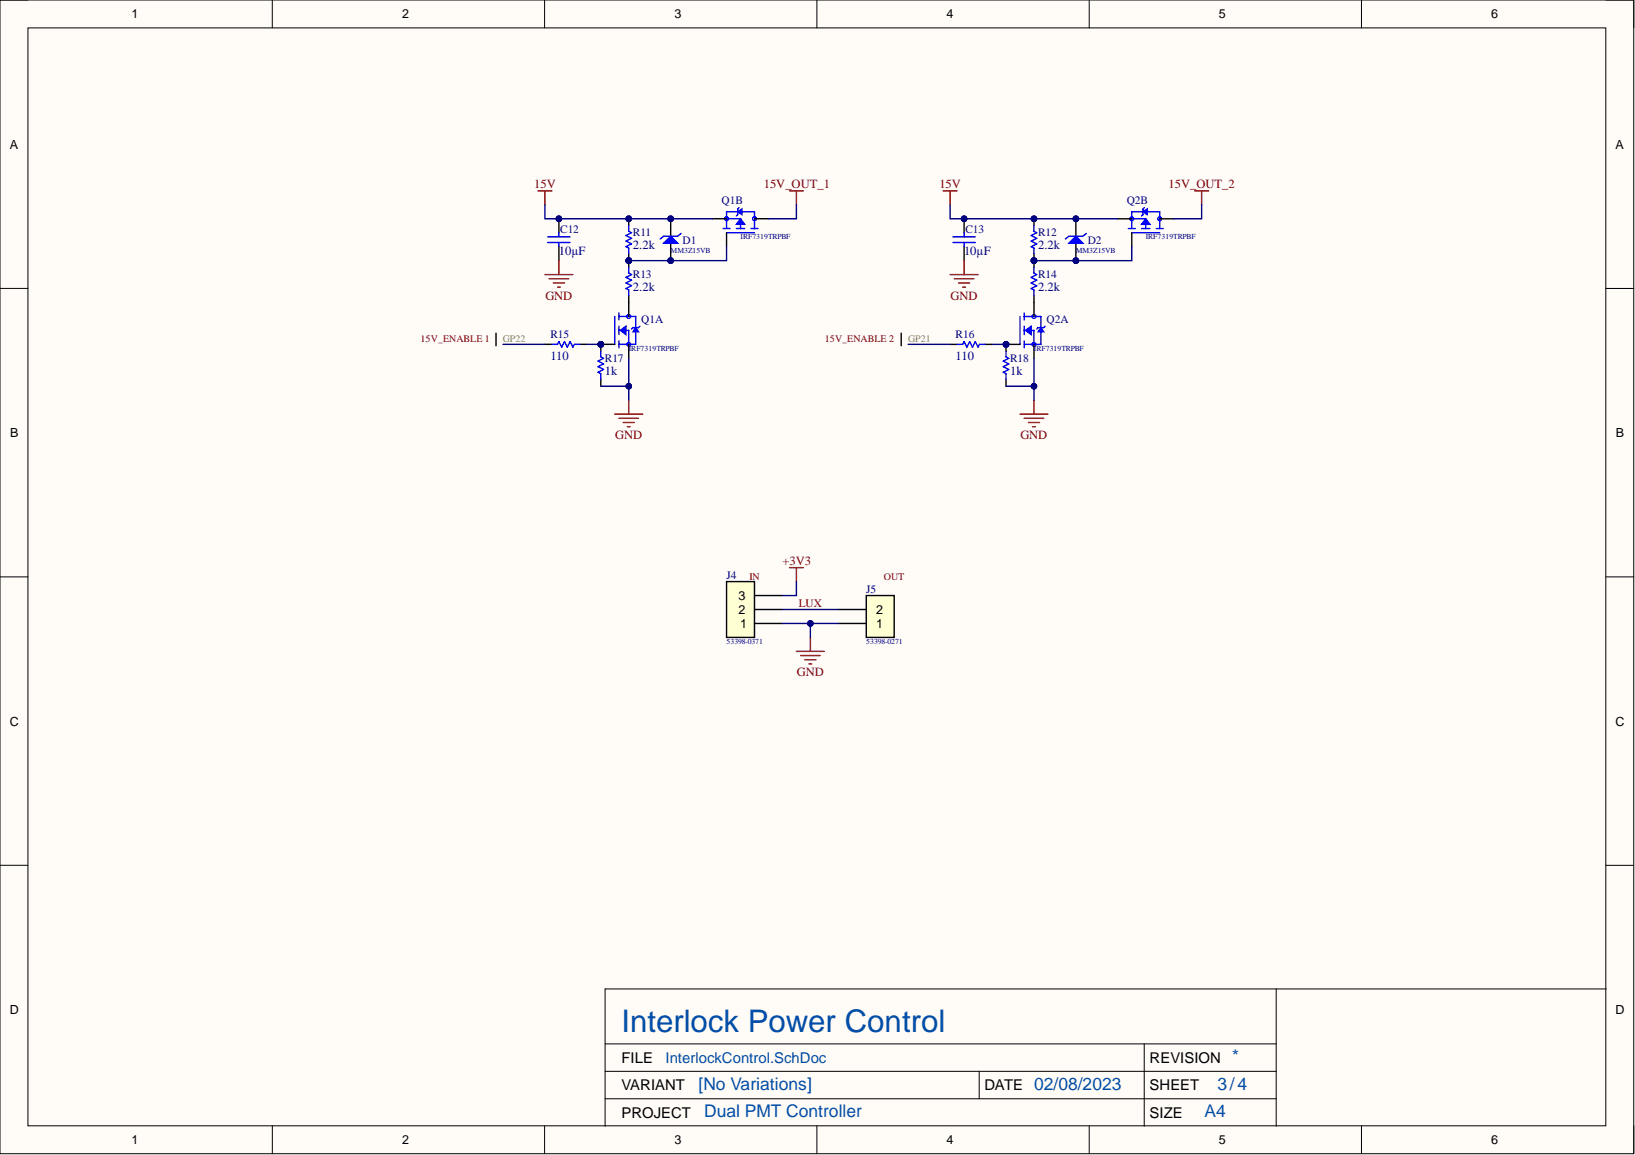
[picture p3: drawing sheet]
<svg xmlns="http://www.w3.org/2000/svg" width="297mm" height="210mm" viewBox="0 0 297 210" stroke-linecap="round" stroke-linejoin="round" font-family="sans-serif">
<defs><g id="words">
<text font-size="5.7" fill="#004ea8" x="112.9" y="187.5">Interlock Power Control</text>
<g font-size="3.2" fill="#004ea8">
<text x="223.8" y="193">*</text>
<text x="126.9" y="198">[No Variations]</text>
<text x="127.9" y="203">Dual PMT Controller</text>
<text x="187.9" y="198">02/08/2023</text>
<text x="218.8" y="203">A4</text>
<text x="221.2" y="198">3/4</text>
</g>
<g font-size="2.7">
<text x="112.9" y="193.1">FILE</text>
<text x="208.9" y="193.1">REVISION</text>
<text x="112.9" y="203.1">PROJECT</text>
<text x="112.9" y="198.1">VARIANT</text>
<text x="178.9" y="198.1">DATE</text>
<text x="208.9" y="203.1">SIZE</text>
<text x="208.9" y="198.1">SHEET</text>
</g>
<text font-size="2.7" fill="#004ea8" x="120.9" y="193.1">InterlockControl.SchDoc</text>
<g font-size="2.3">
<text x="23.9" y="3.3">1</text>
<text x="73.1" y="3.3">2</text>
<text x="122.5" y="3.3">3</text>
<text x="172" y="3.3">4</text>
<text x="221.4" y="3.3">5</text>
<text x="270.9" y="3.3">6</text>
<text x="1.8" y="27">A</text>
<text x="293.5" y="27">A</text>
<text x="1.9" y="79.4">B</text>
<text x="293.6" y="79.4">B</text>
<text x="134.1" y="111.6">2</text>
<text x="134.1" y="109">3</text>
<text x="159.2" y="111.6">2</text>
<text x="134.4" y="114.1">1</text>
<text x="159.2" y="114.1">1</text>
<text x="1.8" y="131.9">C</text>
<text x="293.5" y="131.9">C</text>
<text x="1.8" y="184.3">D</text>
<text x="293.5" y="184.3">D</text>
<text x="23.9" y="207.9">1</text>
<text x="73.1" y="207.9">2</text>
<text x="122.5" y="207.9">3</text>
<text x="172" y="207.9">4</text>
<text x="221.4" y="207.9">5</text>
<text x="270.9" y="207.9">6</text>
</g>
<g font-size="2.3" fill="#800000">
<text x="97" y="34.2">15V</text>
<text x="138.8" y="34.2">15V_OUT_1</text>
<text x="170.7" y="34.2">15V</text>
<text x="212.3" y="34.2">15V_OUT_2</text>
<text x="99.1" y="54.5">GND</text>
<text x="172.7" y="54.5">GND</text>
<text x="111.8" y="79.8">GND</text>
<text x="185.4" y="79.8">GND</text>
<text x="142.1" y="102.7">+3V3</text>
<text x="144.8" y="122.9">GND</text>
</g>
<g font-size="2.3" fill="#000080">
<text x="101.5" y="46.4">10µF</text>
<text x="115" y="45.3">2.2k</text>
<text x="175.1" y="46.4">10µF</text>
<text x="188.6" y="45.3">2.2k</text>
<text x="115" y="52.9">2.2k</text>
<text x="188.6" y="52.9">2.2k</text>
<text x="100" y="65.4">110</text>
<text x="173.6" y="65.4">110</text>
<text x="109.9" y="68.2">1k</text>
<text x="183.5" y="68.2">1k</text>
</g>
<g font-size="2.1" fill="#000080">
<text x="131.1" y="37.1">Q1B</text>
<text x="204.7" y="37.1">Q2B</text>
<text x="101.8" y="42.4">C12</text>
<text x="115" y="42.9">R11</text>
<text x="124" y="44.3">D1</text>
<text x="175.4" y="42.4">C13</text>
<text x="188.6" y="42.9">R12</text>
<text x="197.6" y="44.3">D2</text>
<text x="115" y="50.5">R13</text>
<text x="188.6" y="50.5">R14</text>
<text x="116.5" y="58.7">Q1A</text>
<text x="190.1" y="58.7">Q2A</text>
<text x="100" y="61.4">R15</text>
<text x="109.9" y="65.7">R17</text>
<text x="173.6" y="61.4">R16</text>
<text x="183.5" y="65.7">R18</text>
<text x="132" y="105.3">J4</text>
<text x="157.4" y="107.8">J5</text>
</g>
<text font-size="2.1" fill="#800000" x="145.1" y="110.3">LUX</text>
<g font-size="1.8" fill="#980000">
<text x="76.4" y="62.2">15V_ENABLE 1</text>
<text x="149.8" y="62.2">15V_ENABLE 2</text>
<text x="136.1" y="105.3">IN</text>
<text x="160.6" y="105.3">OUT</text>
</g>
<g font-size="1.8" fill="#6aa84f">
<text x="91.4" y="62.2">GP22</text>
<text x="165" y="62.2">GP21</text>
</g>
<g font-size="1.4" fill="#000080">
<text x="121.8" y="46.1">MM3Z15VB</text>
<text x="134.5" y="43.5">IRF7319TRPBF</text>
<text x="195.4" y="46.1">MM3Z15VB</text>
<text x="208.1" y="43.5">IRF7319TRPBF</text>
<text x="114.2" y="63.8">IRF7319TRPBF</text>
<text x="187.8" y="63.8">IRF7319TRPBF</text>
<text x="132" y="117.1">53398-0371</text>
<text x="157.4" y="117.1">53398-0271</text>
</g>
</g></defs>
<path d="M0 0h296.8v209.7h-296.8z" fill-rule="evenodd" fill="#fffcf8"/>
<path d="M0 0h296.8v209.7h-296.8z" fill="none" stroke="#000" stroke-width=".18"/>
<path d="M5.1 5.1h286.6v199.5h-286.6z" fill-rule="evenodd" fill="#fffcf8"/>
<g fill="none" stroke="#000" stroke-width=".18">
<path d="M0 0h5.1M49.5 0v5.1M98.9 0v5.1M148.4 0v5.1M197.9 0v5.1M247.3 0v5.1M291.7 0h5.1v5.1M5.1 5.1h286.6v199.5h-286.6zM0 52.4h5.1M291.7 52.4h5.1M0 104.8h5.1M291.7 104.8h5.1"/>
<path d="M0 157.3h5.1M291.7 157.3h5.1M231.9 179.7v25M291.8 179.7h-181.9v25M109.9 194.7h122M109.9 189.7h122M109.9 199.7h122M177.9 194.7v5M207.9 189.7v15M49.5 204.6v5.1M98.9 204.6v5.1M148.4 204.6v5.1"/>
<path d="M197.9 204.6v5.1M247.3 204.6v5.1M296.8 204.6v5.1"/>
</g>
<path d="M97.7 34.7h2.6M99 34.7v2.5M143.4 103.2h2.6M144.7 118.4h5.1M144.7 103.2v2.5M145.5 119.1h3.5M146.2 119.9h2M147.2 115.8v2.6M147 120.7h.5" fill="none" stroke="#800000" stroke-width=".25"/>
<path d="M157.4 108.2h5.1v7.6h-5.1z" fill-rule="evenodd" fill="#ffffd4"/>
<path d="M152.3 113.3h5.1M152.3 110.8h5.1M157.4 108.2h5.1v7.6h-5.1z" fill="none" stroke="#000" stroke-width=".25"/>
<circle cx="109.2" cy="62.6" r=".51" fill="#000080"/>
<circle cx="109.2" cy="62.6" r=".51" fill="none" stroke="#000080" stroke-width=".18"/>
<path d="M111.7 57.5v5.1M112.5 56.9v1.2M112.5 59.3v1.5M112.5 57.5h3v5.1h-3M116.3 59.3l-.3 .2h-1l-.3 .3M112.5 61.9v1.3M112.5 60h1.7v2.6" fill="none" stroke="#00f" stroke-width=".25"/>
<path d="M115.5 59.5l.5 .8h-1z" fill="#00f"/>
<path d="M115.5 59.5l.5 .8h-1z" fill="none" stroke="#00f" stroke-width=".25"/>
<path d="M112.7 60l1-.7v1.5z" fill="#00f"/>
<path d="M112.7 60l1-.7v1.5z" fill="none" stroke="#00f" stroke-width=".25"/>
<g fill="none" stroke="#00f" stroke-width=".18">
<circle cx="114.2" cy="57.5" r=".36"/>
<circle cx="114.2" cy="62.6" r=".36"/>
</g>
<path d="M109.2 62.6h2.5" fill="none" stroke="#000" stroke-width=".25"/>
<circle cx="109.2" cy="62.6" r=".51" fill="#000080"/>
<circle cx="109.2" cy="62.6" r=".51" fill="none" stroke="#000080" stroke-width=".18"/>
<path d="M114.2 55v2.5M114.2 62.6v2.5" fill="none" stroke="#000" stroke-width=".25"/>
<path d="M132 39.8h2.5v1.7M134.3 37.7l-.3 .3v1l-.2 .2M131.4 41.5h1.2M132 42.3h5.1M132 41.5v-3h5.1v3M133.8 41.5h1.5M136.4 41.5h1.3" fill="none" stroke="#00f" stroke-width=".25"/>
<path d="M134 38.5l.8-.5v1z" fill="#00f"/>
<path d="M134 38.5l.8-.5v1z" fill="none" stroke="#00f" stroke-width=".25"/>
<path d="M134.5 39.8l.8 1h-1.5z" fill="#00f"/>
<path d="M134.5 39.8l.8 1h-1.5z" fill="none" stroke="#00f" stroke-width=".25"/>
<g fill="none" stroke="#00f" stroke-width=".18">
<circle cx="132" cy="39.8" r=".36"/>
<circle cx="137.1" cy="39.8" r=".36"/>
</g>
<path d="M129.5 39.8h2.5M137.1 39.8h2.5M132 42.3v2.5" fill="none" stroke="#000" stroke-width=".25"/>
<circle cx="109.2" cy="62.6" r=".51" fill="#000080"/>
<circle cx="109.2" cy="62.6" r=".51" fill="none" stroke="#000080" stroke-width=".18"/>
<path d="M109.2 62.6v1.2" fill="none" stroke="#000" stroke-width=".25"/>
<circle cx="109.2" cy="62.6" r=".51" fill="#000080"/>
<circle cx="109.2" cy="62.6" r=".51" fill="none" stroke="#000080" stroke-width=".18"/>
<path d="M99 62.6h1.3M105.3 62.6h1.3M109.2 68.9v1.3" fill="none" stroke="#000" stroke-width=".25"/>
<path d="M100.3 62.6h1l.2-.5 .5 1 .6-1 .5 1 .5-1 .5 1 .2-.5h1M109.2 63.8v1.1l.5 .2-1.1 .5 1.1 .5-1.1 .5 1.1 .5-1.1 .6 .6 .2v1" fill="none" stroke="#00f" stroke-width=".25"/>
<circle cx="121.8" cy="39.8" r=".51" fill="#000080"/>
<circle cx="121.8" cy="39.8" r=".51" fill="none" stroke="#000080" stroke-width=".18"/>
<circle cx="121.8" cy="47.4" r=".51" fill="#000080"/>
<circle cx="121.8" cy="47.4" r=".51" fill="none" stroke="#000080" stroke-width=".18"/>
<path d="M121.8 39.8v3.1" fill="none" stroke="#000" stroke-width=".25"/>
<circle cx="121.8" cy="39.8" r=".51" fill="#000080"/>
<circle cx="121.8" cy="39.8" r=".51" fill="none" stroke="#000080" stroke-width=".18"/>
<path d="M121.8 44.2v3.2" fill="none" stroke="#000" stroke-width=".25"/>
<circle cx="121.8" cy="47.4" r=".51" fill="#000080"/>
<circle cx="121.8" cy="47.4" r=".51" fill="none" stroke="#000080" stroke-width=".18"/>
<path d="M120.6 44.2l1.2-1.3 1.3 1.3z" fill="#00f"/>
<path d="M120.6 44.2l1.2-1.3 1.3 1.3zM123.7 42.4l-.6 .5h-2.5l-.7 .5" fill="none" stroke="#00f" stroke-width=".25"/>
<circle cx="114.2" cy="39.8" r=".51" fill="#000080"/>
<circle cx="114.2" cy="39.8" r=".51" fill="none" stroke="#000080" stroke-width=".18"/>
<circle cx="114.2" cy="47.4" r=".51" fill="#000080"/>
<circle cx="114.2" cy="47.4" r=".51" fill="none" stroke="#000080" stroke-width=".18"/>
<path d="M114.2 39.8v1.2" fill="none" stroke="#000" stroke-width=".25"/>
<circle cx="114.2" cy="39.8" r=".51" fill="#000080"/>
<circle cx="114.2" cy="39.8" r=".51" fill="none" stroke="#000080" stroke-width=".18"/>
<path d="M114.2 46.1v1.3" fill="none" stroke="#000" stroke-width=".25"/>
<circle cx="114.2" cy="47.4" r=".51" fill="#000080"/>
<circle cx="114.2" cy="47.4" r=".51" fill="none" stroke="#000080" stroke-width=".18"/>
<path d="M114.2 41v1l.5 .3-1 .5 1 .5-1 .5 1 .5-1 .5 .5 .3v1" fill="none" stroke="#00f" stroke-width=".25"/>
<circle cx="114.2" cy="47.4" r=".51" fill="#000080"/>
<circle cx="114.2" cy="47.4" r=".51" fill="none" stroke="#000080" stroke-width=".18"/>
<path d="M114.2 47.4v1.2" fill="none" stroke="#000" stroke-width=".25"/>
<circle cx="114.2" cy="47.4" r=".51" fill="#000080"/>
<circle cx="114.2" cy="47.4" r=".51" fill="none" stroke="#000080" stroke-width=".18"/>
<path d="M114.2 53.7v1.3M90.1 60.6v2.2" fill="none" stroke="#000" stroke-width=".25"/>
<path d="M114.2 48.6v1l.5 .3-1 .5 1 .5-1 .5 1 .5-1 .5 .5 .3v1" fill="none" stroke="#00f" stroke-width=".25"/>
<path d="M143.4 34.7h2.6M144.7 34.7v2.5M171.3 34.7h2.6M172.6 34.7v2.5M111.7 75.3h5.1M112.5 76h3.5M113.2 76.8h2M114 77.5h.5M114.2 72.7v2.6" fill="none" stroke="#800000" stroke-width=".25"/>
<circle cx="182.8" cy="62.6" r=".51" fill="#000080"/>
<circle cx="182.8" cy="62.6" r=".51" fill="none" stroke="#000080" stroke-width=".18"/>
<path d="M185.3 57.5v5.1M186.1 56.9v1.2M186.1 59.3v1.5M186.1 57.5h3v5.1h-3M189.9 59.3l-.3 .2h-1l-.2 .3M186.1 62v1.2M186.1 60h1.7v2.6" fill="none" stroke="#00f" stroke-width=".25"/>
<path d="M189.1 59.5l.5 .8h-1z" fill="#00f"/>
<path d="M189.1 59.5l.5 .8h-1z" fill="none" stroke="#00f" stroke-width=".25"/>
<path d="M186.3 60l1-.7v1.5z" fill="#00f"/>
<path d="M186.3 60l1-.7v1.5z" fill="none" stroke="#00f" stroke-width=".25"/>
<g fill="none" stroke="#00f" stroke-width=".18">
<circle cx="187.8" cy="57.5" r=".36"/>
<circle cx="187.8" cy="62.6" r=".36"/>
</g>
<path d="M182.8 62.6h2.5" fill="none" stroke="#000" stroke-width=".25"/>
<circle cx="182.8" cy="62.6" r=".51" fill="#000080"/>
<circle cx="182.8" cy="62.6" r=".51" fill="none" stroke="#000080" stroke-width=".18"/>
<path d="M187.8 55v2.5M187.8 62.6v2.5" fill="none" stroke="#000" stroke-width=".25"/>
<path d="M205.6 39.8h2.6v1.7M207.9 37.7l-.3 .3v1l-.2 .3M205 41.5h1.2M205.6 42.3h5.1M205.6 41.5v-3h5.1v3M207.4 41.5h1.5M210.1 41.5h1.2" fill="none" stroke="#00f" stroke-width=".25"/>
<path d="M207.6 38.5l.8-.5v1z" fill="#00f"/>
<path d="M207.6 38.5l.8-.5v1z" fill="none" stroke="#00f" stroke-width=".25"/>
<path d="M208.2 39.8l.7 1h-1.5z" fill="#00f"/>
<path d="M208.2 39.8l.7 1h-1.5z" fill="none" stroke="#00f" stroke-width=".25"/>
<g fill="none" stroke="#00f" stroke-width=".18">
<circle cx="205.6" cy="39.8" r=".36"/>
<circle cx="210.7" cy="39.8" r=".36"/>
</g>
<path d="M203.1 39.8h2.5M210.7 39.8h2.5M205.6 42.3v2.5" fill="none" stroke="#000" stroke-width=".25"/>
<circle cx="182.8" cy="62.6" r=".51" fill="#000080"/>
<circle cx="182.8" cy="62.6" r=".51" fill="none" stroke="#000080" stroke-width=".18"/>
<path d="M182.8 62.6v1.3" fill="none" stroke="#000" stroke-width=".25"/>
<circle cx="182.8" cy="62.6" r=".51" fill="#000080"/>
<circle cx="182.8" cy="62.6" r=".51" fill="none" stroke="#000080" stroke-width=".18"/>
<path d="M172.6 62.6h1.3M179 62.6h1.2M182.8 68.9v1.3" fill="none" stroke="#000" stroke-width=".25"/>
<path d="M173.9 62.6h1l.3-.5 .5 1 .5-1 .5 1 .5-1 .5 1 .2-.5h1.1M182.8 63.9v1l.5 .2-1 .5 1 .5-1 .5 1 .5-1 .6 .5 .2v1" fill="none" stroke="#00f" stroke-width=".25"/>
<circle cx="195.5" cy="39.8" r=".51" fill="#000080"/>
<circle cx="195.5" cy="39.8" r=".51" fill="none" stroke="#000080" stroke-width=".18"/>
<circle cx="195.5" cy="47.4" r=".51" fill="#000080"/>
<circle cx="195.5" cy="47.4" r=".51" fill="none" stroke="#000080" stroke-width=".18"/>
<path d="M195.5 39.8v3.1" fill="none" stroke="#000" stroke-width=".25"/>
<circle cx="195.5" cy="39.8" r=".51" fill="#000080"/>
<circle cx="195.5" cy="39.8" r=".51" fill="none" stroke="#000080" stroke-width=".18"/>
<path d="M195.5 44.2v3.2" fill="none" stroke="#000" stroke-width=".25"/>
<circle cx="195.5" cy="47.4" r=".51" fill="#000080"/>
<circle cx="195.5" cy="47.4" r=".51" fill="none" stroke="#000080" stroke-width=".18"/>
<path d="M194.2 44.2l1.3-1.3 1.2 1.3z" fill="#00f"/>
<path d="M194.2 44.2l1.3-1.3 1.2 1.3zM197.4 42.4l-.7 .5h-2.5l-.6 .5" fill="none" stroke="#00f" stroke-width=".25"/>
<circle cx="187.8" cy="39.8" r=".51" fill="#000080"/>
<circle cx="187.8" cy="39.8" r=".51" fill="none" stroke="#000080" stroke-width=".18"/>
<circle cx="187.8" cy="47.4" r=".51" fill="#000080"/>
<circle cx="187.8" cy="47.4" r=".51" fill="none" stroke="#000080" stroke-width=".18"/>
<path d="M187.8 39.8v1.2" fill="none" stroke="#000" stroke-width=".25"/>
<circle cx="187.8" cy="39.8" r=".51" fill="#000080"/>
<circle cx="187.8" cy="39.8" r=".51" fill="none" stroke="#000080" stroke-width=".18"/>
<path d="M187.8 46.1v1.3" fill="none" stroke="#000" stroke-width=".25"/>
<circle cx="187.8" cy="47.4" r=".51" fill="#000080"/>
<circle cx="187.8" cy="47.4" r=".51" fill="none" stroke="#000080" stroke-width=".18"/>
<path d="M187.8 41v1l.6 .3-1.1 .5 1.1 .5-1.1 .5 1.1 .5-1.1 .5 .5 .3v1" fill="none" stroke="#00f" stroke-width=".25"/>
<circle cx="187.8" cy="47.4" r=".51" fill="#000080"/>
<circle cx="187.8" cy="47.4" r=".51" fill="none" stroke="#000080" stroke-width=".18"/>
<path d="M187.8 47.4v1.2" fill="none" stroke="#000" stroke-width=".25"/>
<circle cx="187.8" cy="47.4" r=".51" fill="#000080"/>
<circle cx="187.8" cy="47.4" r=".51" fill="none" stroke="#000080" stroke-width=".18"/>
<path d="M187.8 53.7v1.3M163.7 60.6v2.2" fill="none" stroke="#000" stroke-width=".25"/>
<path d="M187.8 48.6v1.1l.6 .2-1.1 .5 1.1 .5-1.1 .5 1.1 .5-1.1 .5 .5 .3v1" fill="none" stroke="#00f" stroke-width=".25"/>
<path d="M217 34.7h2.6M218.3 34.7v2.5M185.3 75.3h5.1M186.1 76h3.5M186.8 76.8h2.1M187.6 77.5h.5M187.8 72.7v2.6" fill="none" stroke="#800000" stroke-width=".25"/>
<path d="M132 105.7h5.1v10.1h-5.1z" fill-rule="evenodd" fill="#ffffd4"/>
<path d="M132 105.7h5.1v10.1h-5.1zM137.1 113.3h5.1M137.1 110.8h5.1M137.1 108.2h5.1" fill="none" stroke="#000" stroke-width=".25"/>
<path d="M142.2 113.3h5v2.5M142.2 110.8h10.1" fill="none" stroke="#000080" stroke-width=".25"/>
<circle cx="147.2" cy="113.3" r=".51" fill="#000080"/>
<circle cx="147.2" cy="113.3" r=".51" fill="none" stroke="#000080" stroke-width=".18"/>
<path d="M147.2 113.3h5.1" fill="none" stroke="#000080" stroke-width=".25"/>
<circle cx="147.2" cy="113.3" r=".51" fill="#000080"/>
<circle cx="147.2" cy="113.3" r=".51" fill="none" stroke="#000080" stroke-width=".18"/>
<path d="M114.2 65.1v7.6M144.7 105.7v2.5h-2.5" fill="none" stroke="#000080" stroke-width=".25"/>
<circle cx="114.2" cy="70.2" r=".51" fill="#000080"/>
<circle cx="114.2" cy="70.2" r=".51" fill="none" stroke="#000080" stroke-width=".18"/>
<path d="M132 44.8v2.6h-17.8" fill="none" stroke="#000080" stroke-width=".25"/>
<circle cx="114.2" cy="47.4" r=".51" fill="#000080"/>
<circle cx="114.2" cy="47.4" r=".51" fill="none" stroke="#000080" stroke-width=".18"/>
<circle cx="121.8" cy="47.4" r=".51" fill="#000080"/>
<circle cx="121.8" cy="47.4" r=".51" fill="none" stroke="#000080" stroke-width=".18"/>
<path d="M106.6 62.6h2.6" fill="none" stroke="#000080" stroke-width=".25"/>
<circle cx="109.2" cy="62.6" r=".51" fill="#000080"/>
<circle cx="109.2" cy="62.6" r=".51" fill="none" stroke="#000080" stroke-width=".18"/>
<path d="M99 37.2v2.6h30.5" fill="none" stroke="#000080" stroke-width=".25"/>
<circle cx="101.5" cy="39.8" r=".51" fill="#000080"/>
<circle cx="101.5" cy="39.8" r=".51" fill="none" stroke="#000080" stroke-width=".18"/>
<circle cx="114.2" cy="39.8" r=".51" fill="#000080"/>
<circle cx="114.2" cy="39.8" r=".51" fill="none" stroke="#000080" stroke-width=".18"/>
<circle cx="121.8" cy="39.8" r=".51" fill="#000080"/>
<circle cx="121.8" cy="39.8" r=".51" fill="none" stroke="#000080" stroke-width=".18"/>
<path d="M144.7 37.2v2.6h-5.1M109.2 70.2h5" fill="none" stroke="#000080" stroke-width=".25"/>
<circle cx="114.2" cy="70.2" r=".51" fill="#000080"/>
<circle cx="114.2" cy="70.2" r=".51" fill="none" stroke="#000080" stroke-width=".18"/>
<path d="M91.4 62.6h7.6M187.8 65.1v7.6" fill="none" stroke="#000080" stroke-width=".25"/>
<circle cx="187.8" cy="70.2" r=".51" fill="#000080"/>
<circle cx="187.8" cy="70.2" r=".51" fill="none" stroke="#000080" stroke-width=".18"/>
<path d="M205.6 44.8v2.6h-17.8" fill="none" stroke="#000080" stroke-width=".25"/>
<circle cx="187.8" cy="47.4" r=".51" fill="#000080"/>
<circle cx="187.8" cy="47.4" r=".51" fill="none" stroke="#000080" stroke-width=".18"/>
<circle cx="195.5" cy="47.4" r=".51" fill="#000080"/>
<circle cx="195.5" cy="47.4" r=".51" fill="none" stroke="#000080" stroke-width=".18"/>
<path d="M180.2 62.6h2.6" fill="none" stroke="#000080" stroke-width=".25"/>
<circle cx="182.8" cy="62.6" r=".51" fill="#000080"/>
<circle cx="182.8" cy="62.6" r=".51" fill="none" stroke="#000080" stroke-width=".18"/>
<path d="M172.6 37.2v2.6h30.5" fill="none" stroke="#000080" stroke-width=".25"/>
<circle cx="175.2" cy="39.8" r=".51" fill="#000080"/>
<circle cx="175.2" cy="39.8" r=".51" fill="none" stroke="#000080" stroke-width=".18"/>
<circle cx="187.8" cy="39.8" r=".51" fill="#000080"/>
<circle cx="187.8" cy="39.8" r=".51" fill="none" stroke="#000080" stroke-width=".18"/>
<circle cx="195.5" cy="39.8" r=".51" fill="#000080"/>
<circle cx="195.5" cy="39.8" r=".51" fill="none" stroke="#000080" stroke-width=".18"/>
<path d="M218.3 37.2v2.6h-5.1M182.8 70.2h5" fill="none" stroke="#000080" stroke-width=".25"/>
<circle cx="187.8" cy="70.2" r=".51" fill="#000080"/>
<circle cx="187.8" cy="70.2" r=".51" fill="none" stroke="#000080" stroke-width=".18"/>
<path d="M165 62.6h7.6" fill="none" stroke="#000080" stroke-width=".25"/>
<circle cx="101.5" cy="39.8" r=".51" fill="#000080"/>
<circle cx="101.5" cy="39.8" r=".51" fill="none" stroke="#000080" stroke-width=".18"/>
<path d="M101.5 39.8v2.5M101.5 44.8v2.6" fill="none" stroke="#000" stroke-width=".25"/>
<circle cx="101.5" cy="39.8" r=".51" fill="#000080"/>
<circle cx="101.5" cy="39.8" r=".51" fill="none" stroke="#000080" stroke-width=".18"/>
<path d="M99.5 43.1h4.1M99.5 44.1h4.1M101.5 42.3v.8M101.5 44.1v.7" fill="none" stroke="#00f" stroke-width=".25"/>
<circle cx="175.2" cy="39.8" r=".51" fill="#000080"/>
<circle cx="175.2" cy="39.8" r=".51" fill="none" stroke="#000080" stroke-width=".18"/>
<path d="M175.2 39.8v2.5M175.2 44.8v2.6" fill="none" stroke="#000" stroke-width=".25"/>
<circle cx="175.2" cy="39.8" r=".51" fill="#000080"/>
<circle cx="175.2" cy="39.8" r=".51" fill="none" stroke="#000080" stroke-width=".18"/>
<path d="M173.1 43.1h4.1M173.1 44.1h4.1M175.2 42.3v.8M175.2 44.1v.7" fill="none" stroke="#00f" stroke-width=".25"/>
<path d="M99 49.9h5.1M99.8 50.7h3.5M100.5 51.4h2.1M101.3 52.2h.5M101.5 47.4v2.5M172.6 49.9h5.1M173.4 50.7h3.5M174.1 51.4h2.1M174.9 52.2h.5M175.2 47.4v2.5" fill="none" stroke="#800000" stroke-width=".25"/>
<use href="#words"/>
</svg>
